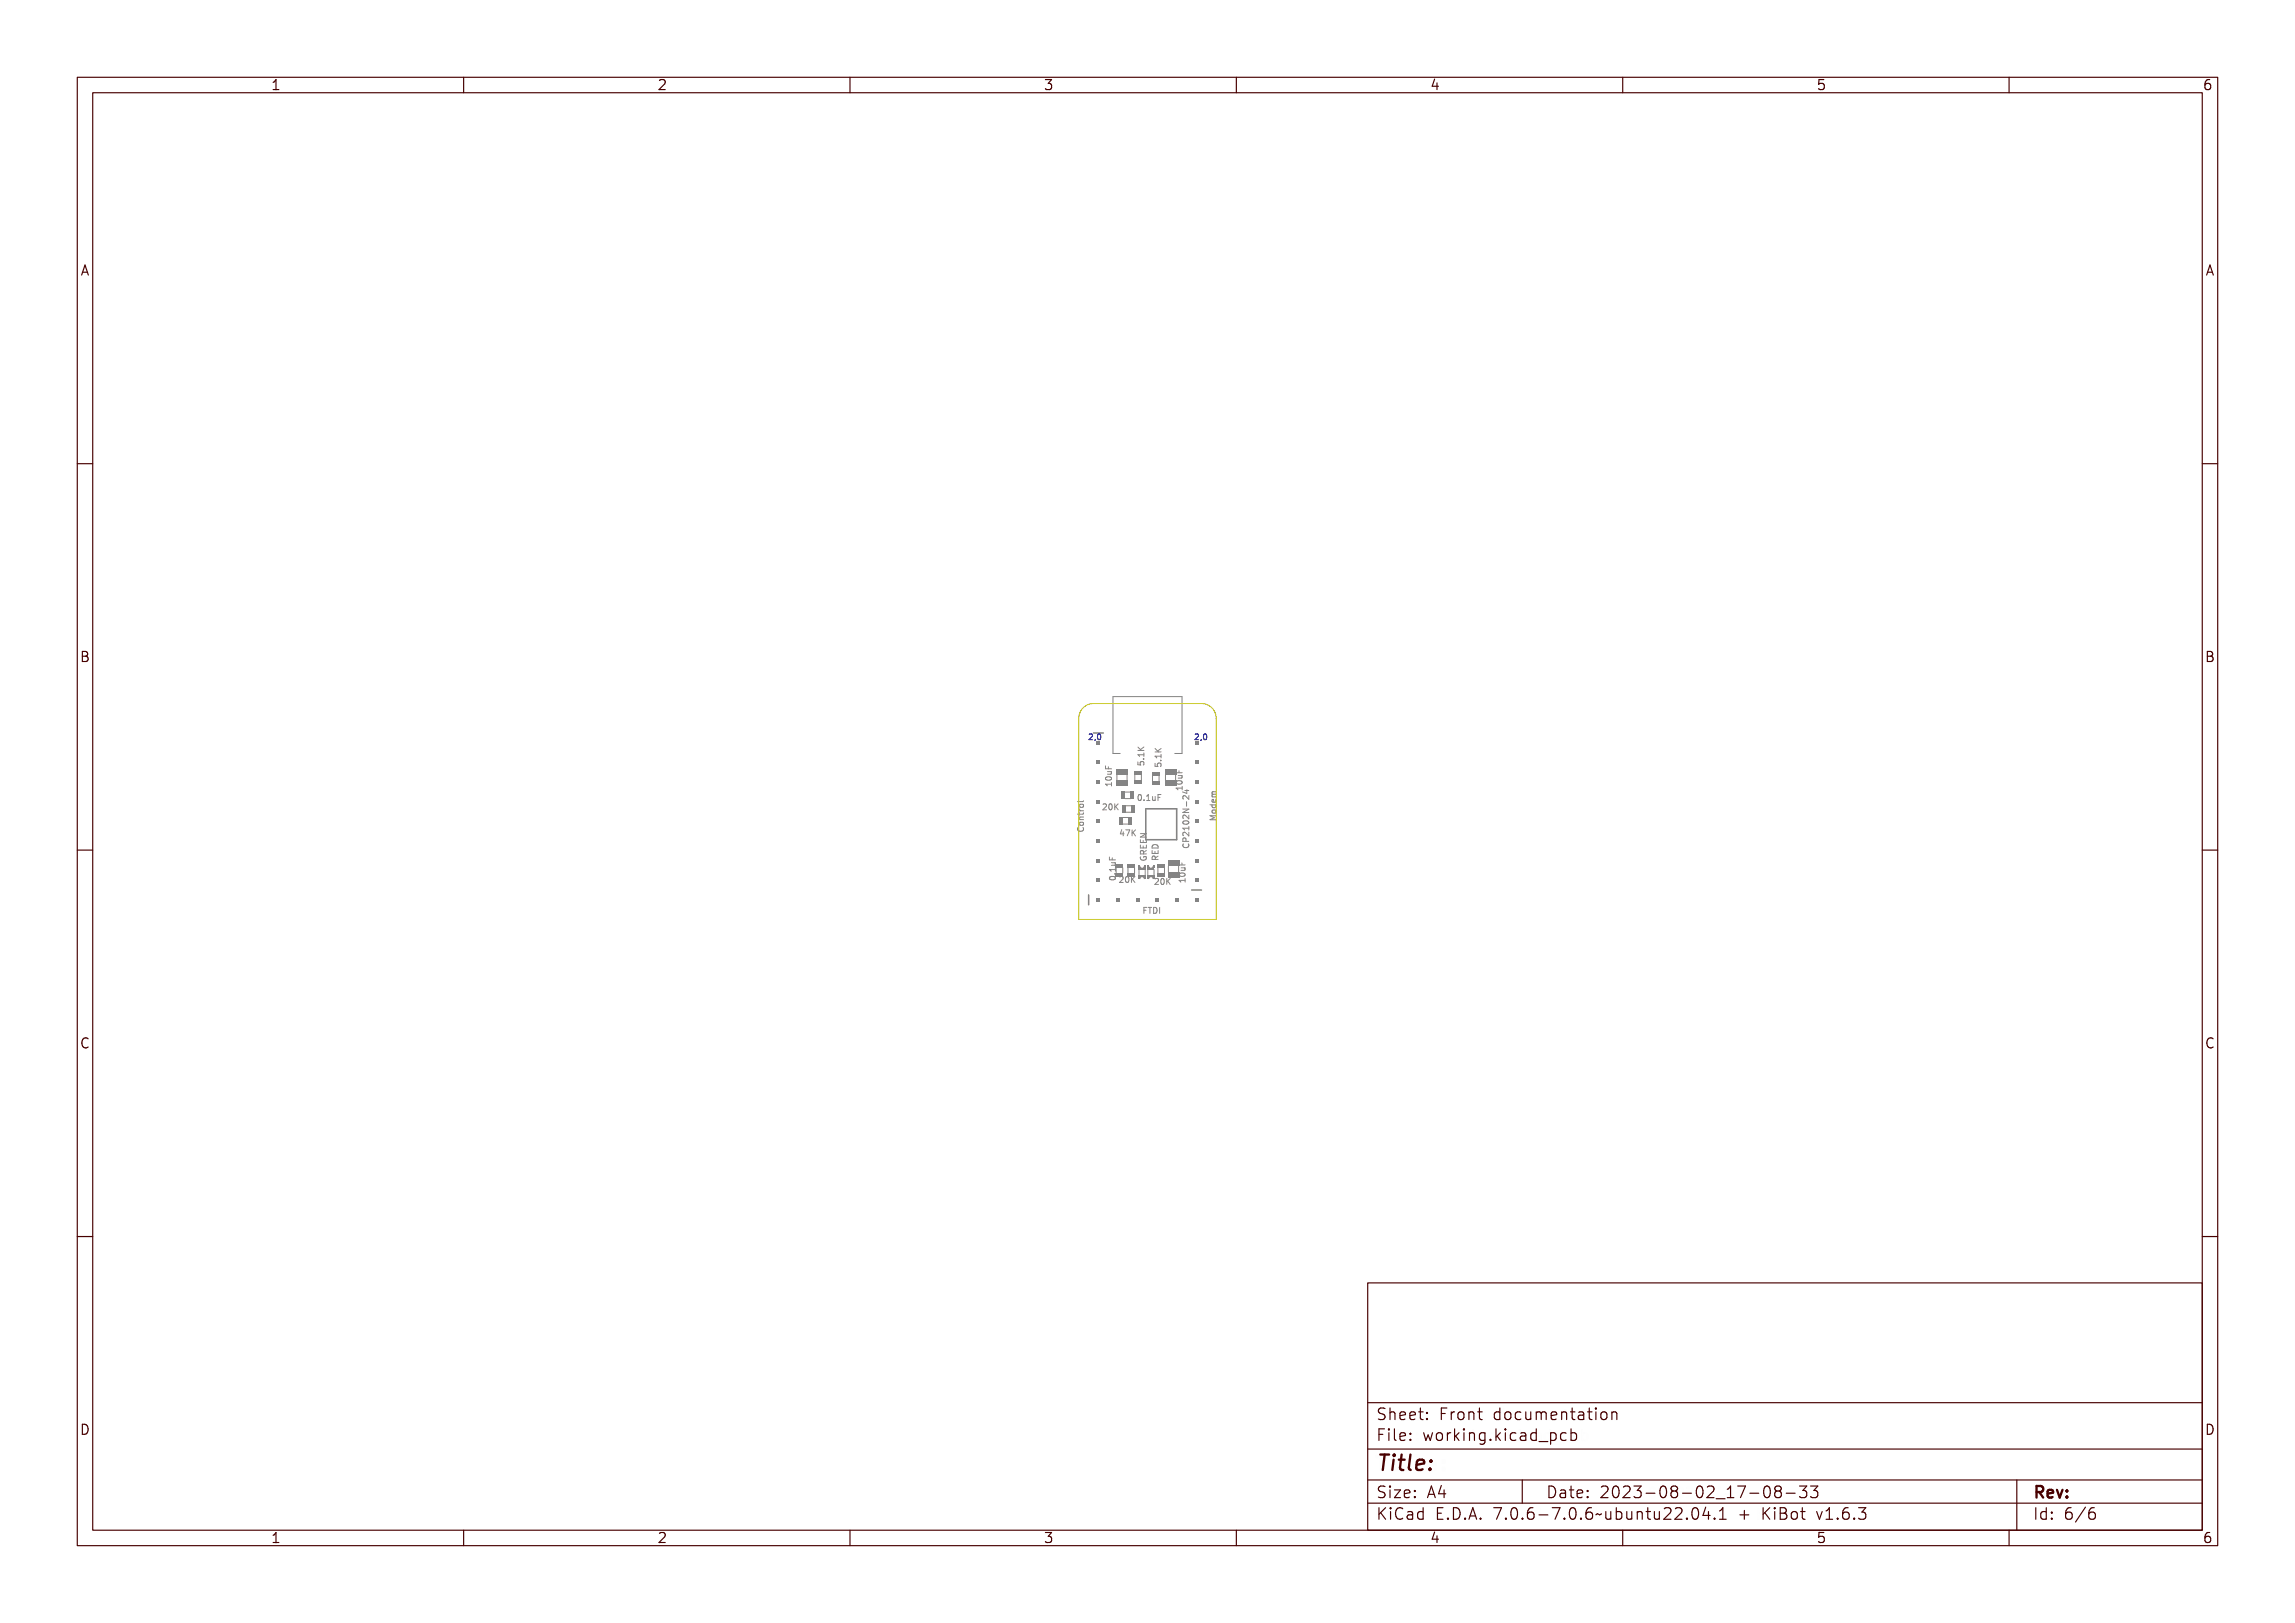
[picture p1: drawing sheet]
<svg xmlns="http://www.w3.org/2000/svg" width="297mm" height="210mm" viewBox="0 0 297 210" stroke-linecap="round" stroke-linejoin="round" font-family="sans-serif">
<defs><g id="words">
<text font-size="2.7" fill="#480000" x="178" y="190.3">Title:</text>
<g font-size="2" fill="#480000">
<text x="178" y="183.7">Sheet: Front documentation</text>
<text x="178" y="186.5">File: working.kicad_pcb</text>
<text x="178" y="193.9">Size: A4</text>
<text x="178" y="196.6">KiCad E.D.A. 7.0.6-7.0.6~ubuntu22.04.1 + KiBot v1.6.3</text>
<text x="200" y="193.9">Date: 2023-08-02_17-08-33</text>
<text x="263" y="196.6">Id: 6/6</text>
<text x="263" y="193.9">Rev:</text>
</g>
<g font-size="1.7" fill="#480000">
<text x="35" y="11.7">1</text>
<text x="85" y="11.7">2</text>
<text x="135" y="11.7">3</text>
<text x="185" y="11.7">4</text>
<text x="235" y="11.7">5</text>
<text x="285" y="11.7">6</text>
<text x="10.5" y="35.7">A</text>
<text x="285.5" y="35.7">A</text>
<text x="10.5" y="85.6">B</text>
<text x="285.5" y="85.6">B</text>
<text x="10.5" y="135.7">C</text>
<text x="285.5" y="135.7">C</text>
<text x="10.5" y="185.6">D</text>
<text x="285.5" y="185.6">D</text>
<text x="35" y="199.7">1</text>
<text x="85" y="199.7">2</text>
<text x="135" y="199.7">3</text>
<text x="185" y="199.7">4</text>
<text x="235" y="199.7">5</text>
<text x="285" y="199.7">6</text>
</g>
<g font-size="1" fill="#000084">
<text x="140.8" y="95.8">2,0</text>
<text x="154.5" y="95.8">2,0</text>
</g>
<g font-size="1" fill="#848484">
<text x="143.9" y="101.5" transform="rotate(-90 143.9 101.5)">10uF</text>
<text x="148.1" y="99.2" transform="rotate(-90 148.1 99.2)">5.1K</text>
<text x="150.3" y="99.4" transform="rotate(-90 150.3 99.4)">5.1K</text>
<text x="153" y="102" transform="rotate(-90 153 102)">10uF</text>
<text x="140.3" y="107.8" transform="rotate(-90 140.3 107.8)">Control</text>
<text x="143" y="104.8">20K</text>
<text x="147.1" y="103.6">0.1uF</text>
<text x="157.4" y="106.3" transform="rotate(-90 157.4 106.3)">Modem</text>
<text x="144.8" y="108.2">47K</text>
<text x="148.4" y="111.5" transform="rotate(-90 148.4 111.5)">GREEN</text>
<text x="149.9" y="111.4" transform="rotate(-90 149.9 111.4)">RED</text>
<text x="153.4" y="113.9" transform="rotate(-90 153.4 113.9)">10uF</text>
<text x="153.9" y="109.9" transform="rotate(-90 153.9 109.9)">CP2102N-24</text>
<text x="144.4" y="114" transform="rotate(-90 144.4 114)">0.1uF</text>
<text x="145.2" y="114.2">20K</text>
<text x="147.8" y="118.2">FTDI</text>
<text x="149.7" y="114.5">20K</text>
</g>
</g></defs>
<g fill="none" stroke="#848484" stroke-width=".13">
<path d="M143.1 99h.1v.4h.2v-.3h.1v.3h.4v.1h-.8zM143.3 99.7h.6l-.1 .1a.18 .18 0 0 1 .1 .2 .18 .18 0 0 1-.2 .1h-.4v-.1h.5v-.2h-.5zM147.3 98.7h.1v.3h.2a.28 .28 0 0 1 .3-.4 .28 .28 0 0 1 .1 .5h-.1a.2 .2 0 0 0 .1-.3 .2 .2 0 0 0-.3 0 .2 .2 0 0 0 0 .3h-.4zM147.3 97.5h.7v-.1h.1v.4h-.1v-.2h-.6v.2h-.1zM147.3 96.7l.3 .3 .5-.3v.1l-.4 .2 .4 .1v.1h-.8v-.1h.3l-.3-.3zM147.9 98.2h.2v.1h-.2zM149.5 98.9h.1v.3h.2a.28 .28 0 0 1 .3-.4 .28 .28 0 0 1 .2 .5h-.1a.2 .2 0 0 0 0-.3 .2 .2 0 0 0-.3 0 .2 .2 0 0 0 0 .2h-.4zM149.5 97.7h.7v-.1h.1v.4h-.1v-.2h-.6l.1 .2h-.1zM149.5 96.9l.3 .3 .5-.3v.1l-.4 .2 .4 .1v.1h-.8v-.1h.4l-.4-.3zM150.1 98.4h.2v.1h-.2zM152.3 99.5v.4h.3v-.3h.1v.3h.3v.1h-.7zM139.5 103.8h.6l.2-.2-.1 .2-.7 .1v.1z"/>
<path d="M139.5 107.3h.1v.1a.28 .28 0 0 0 .3 .3 .28 .28 0 0 0 .2-.4h.1a.35 .35 0 0 1-.1 .4 .35 .35 0 0 1-.4 .1l-.2-.2zM139.7 105.4h.1v.3h.3l.2-.3-.1 .3-.4 .1-.1 .1v-.1h-.2v-.1h.2zM139.7 104.8h.1a.19 .19 0 0 0 0 .2 .19 .19 0 0 0 .2 .1h.3v.1h-.6v-.1h.1l-.1-.2zM139.7 106.1h.6v.1h-.5v.1l.1 .1h.4v.1h-.6l.1-.1-.1-.1zM139.8 106.8h.4a.19 .19 0 0 1-.2 .3 .19 .19 0 0 1-.2-.3zM139.8 104.3l.4 .1a.19 .19 0 0 1-.2 .2 .19 .19 0 0 1-.2-.3zM143.1 104.1a.27 .27 0 0 1 .4 .1 .27 .27 0 0 1-.1 .4l-.2 .1h.3v.1h-.4l.3-.4a.18 .18 0 0 0 0-.2 .18 .18 0 0 0-.3 0zM143.1 101.1h.7v-.2h.1v.4h-.1v-.1h-.6v.1zM143.2 104.3l-.5 .5h.5M143.2 100.4l.3-.1a.31 .31 0 0 1 .4 .2 .44 .44 0 0 1-.4 .3 .44 .44 0 0 1-.4-.3zM143.2 100.5a.34 .34 0 0 1 .6 .1 .34 .34 0 0 1-.6-.1zM143.6 112.4h.7v-.2h.1v.4h-.1v-.1h-.6l.1 .1h-.1z"/>
<path d="M143.6 111h.1v.3h.2v-.3h.1v.3h.4v.1h-.8zM143.7 113.5h.3a.31 .31 0 0 1 .4 .2 .44 .44 0 0 1-.4 .3 .44 .44 0 0 1-.4-.3zM143.7 113.6a.34 .34 0 0 1 .6 .2 .34 .34 0 0 1-.6-.2zM143.8 104.1a.22 .22 0 0 1 .3 0l.1 .3a.31 .31 0 0 1-.3 .4 .45 .45 0 0 1-.1-.7zM143.8 111.6h.6l-.1 .1a.18 .18 0 0 1 .1 .2 .18 .18 0 0 1-.2 .2h-.4v-.1l.5-.1v-.2h-.5zM143.9 104.1a.31 .31 0 0 1 .2 .3 .31 .31 0 0 1-.2 .3l-.1-.3zM144.2 113h.2v.1h-.2zM144.3 104.1h.1v.3l.3-.3h.2l-.3 .3 .3 .4h-.1l-.3-.4-.1 .4h-.1zM145.2 107.4h.1v.5h.1l-.1 .3h-.1v-.2h-.3zM145.2 107.5v.4h-.2zM145.3 113.5a.27 .27 0 0 1 .4 .1 .27 .27 0 0 1-.2 .4l-.1 .1h.3v.1h-.5l.3-.4a.19 .19 0 0 0 0-.2 .19 .19 0 0 0-.2 0zM145.3 113.7l-.4 .5h.5"/>
<path d="M145.5 107.4h.5l-.3 .8h-.1l.3-.7h-.4zM145.7 104.3h.7M145.7 105.1h.7M145.9 113.5a.22 .22 0 0 1 .4 0l.1 .3a.31 .31 0 0 1-.3 .4 .45 .45 0 0 1-.2-.7zM146 113.5a.31 .31 0 0 1 .2 .3 .31 .31 0 0 1-.2 .3v-.3zM146.1 107.4h.1v.4l.4-.4h.1l-.3 .3 .3 .5h-.1l-.3-.4-.1 .4h-.1zM146.5 113.5h.1v.3l.3-.3h.1l-.3 .3 .3 .4h-.1l-.2-.4-.1 .4h-.1zM147.2 102.9a.22 .22 0 0 1 .4 0l.1 .3a.31 .31 0 0 1-.3 .4 .45 .45 0 0 1-.2-.7zM147.4 102.9a.31 .31 0 0 1 .2 .3 .31 .31 0 0 1-.2 .3l-.1-.3zM147.6 107.9h.8l-.8 .4M147.6 109.7h.1v.3h.2v-.3h.1v.3h.3v-.3h.1v.4h-.8zM147.6 109.1h.1v.3h.2v-.3h.1v.3h.3v-.3h.1v.4h-.8z"/>
<path d="M147.6 108.4h.8v.2l-.6 .2h.6v.1h-.8v-.1l.6-.3h-.6zM147.7 110.9h.1l-.1 .1a.29 .29 0 0 0 .3 .3 .29 .29 0 0 0 .3-.3h-.2v.1h-.1v-.2h.3a.34 .34 0 0 1 0 .5 .34 .34 0 0 1-.5 0l-.2-.1zM147.7 110.4l.2-.1 .1 .2 .4-.3v.1l-.3 .3v.1h.3v.1h-.8zM147.7 110.5h.2l.1 .2h-.3zM147.9 117.5h.4v.1h-.3v.2h.3v.1h-.3v.3h-.1zM148 103.5h.1v.1h-.1zM148.4 117.5h.6v.1h-.2v.6h-.1v-.6h-.3zM148.5 102.9h.2v.6h.2v.1h-.4v-.1h.1v-.5h-.1zM149.1 103h.1v.5h.1l.1-.1v-.4h.1v.6l-.1-.1a.18 .18 0 0 1-.2 .1 .18 .18 0 0 1-.1-.2zM149.1 117.5a.39 .39 0 0 1 .5 .3 .39 .39 0 0 1-.5 .4zM149.1 110.2h.1v.4h.3v-.3v.3h.3v-.4h.1v.5h-.8zM149.2 117.5a.3 .3 0 0 1 .3 .3 .3 .3 0 0 1-.3 .3z"/>
<path d="M149.2 110.9h.2l.1 .1 .4-.2v.1l-.3 .2v.1h.3v.1h-.8zM149.2 109.7l.2-.1a.38 .38 0 0 1 .4 .1 .38 .38 0 0 1 .1 .4h-.8zM149.3 111h.2v.2h-.3zM149.3 109.8l.4-.1 .1 .3h-.6zM149.7 102.9h.5h-.4v.3h.3v.1h-.3v.3h-.1zM149.8 117.5h.4v.1h-.2v.5h.2v.1h-.4v-.1h.1v-.5h-.1zM149.8 113.8a.27 .27 0 0 1 .4 0 .27 .27 0 0 1-.1 .4l-.2 .2h.4v.1h-.5l.3-.4a.19 .19 0 0 0 0-.3 .19 .19 0 0 0-.3 .1zM149.9 114l-.5 .4h.5M150.5 113.8a.22 .22 0 0 1 .4 0v.3a.31 .31 0 0 1-.2 .4 .45 .45 0 0 1-.2-.7zM150.6 113.8a.31 .31 0 0 1 .2 .3 .31 .31 0 0 1-.2 .3l-.1-.3zM151.1 113.7h.1v.4l.3-.4h.1l-.3 .3 .3 .5h-.1l-.3-.4v.4h-.1zM152.3 101.6h.6v-.2h.1v.4h-.1v-.1h-.5v.1h-.1z"/>
<path d="M152.3 100.9l.3-.1a.31 .31 0 0 1 .4 .2 .44 .44 0 0 1-.4 .3 .44 .44 0 0 1-.4-.3zM152.3 101a.34 .34 0 0 1 .6 .1 .34 .34 0 0 1-.6-.1zM152.4 100.2h.6l-.1 .1a.18 .18 0 0 1 .1 .2 .18 .18 0 0 1-.2 .1h-.4v-.1h.5v-.2h-.5zM152.6 113.5h.7v-.1h.1v.4h-.1v-.2h-.6l.1 .2h-.1zM152.6 111.5h.1v.3h.3v-.3v.3h.4v.1h-.8zM152.7 112.8l.3-.1a.31 .31 0 0 1 .4 .3 .44 .44 0 0 1-.4 .2 .44 .44 0 0 1-.4-.2zM152.7 112.9a.34 .34 0 0 1 .6 .1 .34 .34 0 0 1-.6-.1zM152.8 112.1h.6l-.1 .1a.18 .18 0 0 1 .1 .3 .18 .18 0 0 1-.2 .1h-.4v-.1l.5-.1v-.1l-.5-.1zM153.1 107.6h.7v-.2h.1v.4h-.1v-.1h-.6l.1 .2h-.1zM153.1 105.6h.8v.1l-.6 .2h.6v.1h-.8v-.1l.6-.2h-.6zM153.1 103.8h.5l.1-.1v.1h.2v.1h-.2v.3h-.1l-.5-.3zM153.2 109.3h.1l-.1 .1a.28 .28 0 0 0 .3 .3 .28 .28 0 0 0 .2-.4h.2a.35 .35 0 0 1-.1 .4 .35 .35 0 0 1-.5 .1l-.2-.2z"/>
<path d="M153.2 108.1a.48 .48 0 0 1 .6 .3v-.3h.1v.4l-.4-.2a.18 .18 0 0 0-.3-.1 .18 .18 0 0 0 .1 .3h-.1l-.1-.1zM153.2 106.3a.48 .48 0 0 1 .6 .2v-.3h.1v.5l-.4-.3a.18 .18 0 0 0-.3 0 .18 .18 0 0 0 .1 .3h-.1l-.1-.2zM153.2 104.4a.48 .48 0 0 1 .6 .3v-.4h.1v.5l-.4-.3a.18 .18 0 0 0-.3 0 .18 .18 0 0 0 .1 .3h-.1l-.1-.2zM153.2 108.7h.2l.2 .3h.3v.1h-.8zM153.2 106.9l.3-.1a.31 .31 0 0 1 .4 .2 .44 .44 0 0 1-.4 .3 .44 .44 0 0 1-.4-.3zM153.2 107a.34 .34 0 0 1 .6 .1 .34 .34 0 0 1-.6-.1zM153.2 103.9h.4v.2zM153.2 108.8h.3v.2h-.3zM153.3 102.3h.5M153.6 105v.3zM153.6 102.2v.5l-.6-.2M153.8 103v.4l-.5-.4-.2 .1v.3"/>
<path d="M156.6 104.5h.8l-.1 .1a.25 .25 0 0 1-.2 .4 .25 .25 0 0 1-.2-.4h-.3zM156.6 105.7h.8v.1h-.7l.4 .1v.1l-.4 .1h.7v.1h-.8v-.1l.4-.1-.4-.2zM156.8 103.3l.6-.1v.1l-.5 .1h.5v.1l-.5 .1h.5v.1h-.6zM156.9 103.9l.2-.1v.4a.23 .23 0 0 0 .2-.3 .29 .29 0 0 1 0 .4 .29 .29 0 0 1-.4 0 .29 .29 0 0 1 0-.4zM156.9 104l.2-.1v.3l-.2-.1zM157 105.2l.3 .1a.19 .19 0 0 1-.2 .2 .19 .19 0 0 1-.1-.3zM157 104.6l.3 .1a.19 .19 0 0 1-.2 .2 .19 .19 0 0 1-.1-.3zM157 102.8l-.2 .1M157 102.8h.4M157.4 102.4l-.5 .1-.1 .2 .2 .1"/>
<circle cx="140" cy="104.4" r=".28"/>
<circle cx="140" cy="106.9" r=".28"/>
<circle cx="143.5" cy="100.5" r=".07"/>
<circle cx="143.9" cy="104.4" r=".07"/>
<circle cx="144" cy="113.7" r=".07"/>
<circle cx="146.1" cy="113.8" r=".07"/>
<circle cx="147.4" cy="103.2" r=".07"/>
<circle cx="150.7" cy="114.1" r=".07"/>
<circle cx="152.6" cy="101" r=".07"/>
<circle cx="153" cy="113" r=".07"/>
<circle cx="153.5" cy="107.1" r=".07"/>
<circle cx="157.1" cy="105.4" r=".28"/>
</g>
<g fill="#848484">
<path d="M145.2 104.2h.5v1h-.5z" fill-rule="evenodd"/>
<path d="M146.4 104.2h.5v1h-.5z" fill-rule="evenodd"/>
</g>
<path d="M145.4 105.8h.7M145.4 106.6h.7" fill="none" stroke="#848484" stroke-width=".13"/>
<g fill="#848484">
<path d="M144.9 105.7h.5v1h-.5z" fill-rule="evenodd"/>
<path d="M146 105.7h.5v1h-.5z" fill-rule="evenodd"/>
</g>
<path d="M148.3 104.7h4v4h-4z" fill="none" stroke="#848484" stroke-width=".2"/>
<path d="M146 112.3v.7M146.8 112.3v.7" fill="none" stroke="#848484" stroke-width=".13"/>
<g fill="#848484">
<path d="M145.9 113h1v.5h-1z" fill-rule="evenodd"/>
<path d="M145.9 111.8h1v.5h-1z" fill-rule="evenodd"/>
</g>
<path d="M150.8 100.3v.7" fill="none" stroke="#848484" stroke-width=".13"/>
<g fill="#848484">
<path d="M150.8 99.5h1.4v.8h-1.4z" fill-rule="evenodd"/>
<path d="M150.8 101h1.4v.7h-1.4z" fill-rule="evenodd"/>
</g>
<g fill="none" stroke="#848484" stroke-width=".13">
<path d="M145 97.5h-1v-7.4h9v7.4h-1M147.4 112.5v.7M147.5 112.1a.3 .3 0 0 0 .3 .3 .3 .3 0 0 0 .3-.3M147.5 113.7a.27 .27 0 0 1 .3-.3 .27 .27 0 0 1 .3 .3M148.2 112.5v.7"/>
<circle cx="147.5" cy="112.3" r=".08"/>
</g>
<g fill="#848484">
<path d="M147.4 112h.2v.2h-.2z" fill-rule="evenodd"/>
<path d="M147.4 112.2v.3z" fill-rule="evenodd"/>
<path d="M147.4 112.3h.9v.2h-.9z" fill-rule="evenodd"/>
<path d="M147.4 113.2h.2v.5h-.2z" fill-rule="evenodd"/>
<path d="M147.5 112.3h.1z" fill-rule="evenodd"/>
<path d="M147.5 113.2h.6v.3h-.6z" fill-rule="evenodd"/>
<path d="M147.5 113.4h.1v.1h-.1z" fill-rule="evenodd"/>
<path d="M148 113.4h.1v.1h-.1z" fill-rule="evenodd"/>
<path d="M148.1 112h.2v.3h-.2z" fill-rule="evenodd"/>
<path d="M148.1 113.2h.2v.5h-.2z" fill-rule="evenodd"/>
</g>
<path d="M154.2 115.2h1.3" fill="none" stroke="#848484" stroke-width=".2"/>
<g fill="#848484">
<path d="M154.6 113.6h.5v.5h-.5z" fill-rule="evenodd"/>
<path d="M154.6 111.1h.5v.5h-.5z" fill-rule="evenodd"/>
<path d="M154.6 108.6h.5v.5h-.5z" fill-rule="evenodd"/>
<path d="M154.6 106h.5v.5h-.5z" fill-rule="evenodd"/>
<path d="M154.6 103.5h.5v.5h-.5z" fill-rule="evenodd"/>
<path d="M154.6 100.9h.5v.5h-.5z" fill-rule="evenodd"/>
<path d="M154.6 98.4h.5v.5h-.5z" fill-rule="evenodd"/>
<path d="M154.6 95.9h.5v.5h-.5z" fill-rule="evenodd"/>
<path d="M141.9 95.9h.5v.5h-.5z" fill-rule="evenodd"/>
<path d="M141.9 98.4h.5v.5h-.5z" fill-rule="evenodd"/>
<path d="M141.9 100.9h.5v.5h-.5z" fill-rule="evenodd"/>
<path d="M141.9 103.5h.5v.5h-.5z" fill-rule="evenodd"/>
<path d="M141.9 106h.5v.5h-.5z" fill-rule="evenodd"/>
<path d="M141.9 108.6h.5v.5h-.5z" fill-rule="evenodd"/>
<path d="M141.9 111.1h.5v.5h-.5z" fill-rule="evenodd"/>
<path d="M141.9 113.6h.5v.5h-.5z" fill-rule="evenodd"/>
</g>
<path d="M149.8 112.3v.7M150.7 112.3v.7" fill="none" stroke="#848484" stroke-width=".13"/>
<g fill="#848484">
<path d="M149.8 113h.9v.5h-.9z" fill-rule="evenodd"/>
<path d="M149.8 111.9h.9v.5h-.9z" fill-rule="evenodd"/>
</g>
<path d="M151.2 112.1v.7" fill="none" stroke="#848484" stroke-width=".13"/>
<g fill="#848484">
<path d="M151.1 111.3h1.5v.8h-1.5z" fill-rule="evenodd"/>
<path d="M151.1 112.8h1.5v.7h-1.5z" fill-rule="evenodd"/>
</g>
<path d="M145.6 103.3h.7M145.6 102.5h.7" fill="none" stroke="#848484" stroke-width=".13"/>
<g fill="#848484">
<path d="M146.3 102.4h.5v1h-.5z" fill-rule="evenodd"/>
<path d="M145.1 102.4h.5v1h-.5z" fill-rule="evenodd"/>
</g>
<path d="M149.1 100.3v.7M150 100.3v.7" fill="none" stroke="#848484" stroke-width=".13"/>
<g fill="#848484">
<path d="M149.1 101h1v.5h-1z" fill-rule="evenodd"/>
<path d="M149.1 99.9h1v.5h-1z" fill-rule="evenodd"/>
</g>
<path d="M145.3 112.3v.7" fill="none" stroke="#848484" stroke-width=".13"/>
<g fill="#848484">
<path d="M144.4 113h1v.5h-1z" fill-rule="evenodd"/>
<path d="M144.4 111.8h1v.5h-1z" fill-rule="evenodd"/>
</g>
<g fill="none" stroke="#848484" stroke-width=".13">
<path d="M148.5 112.5v.7M148.6 112.1a.3 .3 0 0 0 .3 .3 .3 .3 0 0 0 .3-.3M148.7 113.7a.27 .27 0 0 1 .2-.3 .27 .27 0 0 1 .3 .3M149.3 112.5v.7"/>
<circle cx="148.6" cy="112.3" r=".08"/>
</g>
<g fill="#848484">
<path d="M148.5 112h.2v.2h-.2z" fill-rule="evenodd"/>
<path d="M148.5 112.2v.3z" fill-rule="evenodd"/>
<path d="M148.5 112.3h.9v.2h-.9z" fill-rule="evenodd"/>
<path d="M148.5 113.2h.2v.5h-.2z" fill-rule="evenodd"/>
<path d="M148.7 113.2h.5v.3h-.5z" fill-rule="evenodd"/>
<path d="M148.7 113.4h.1v.1h-.1z" fill-rule="evenodd"/>
<path d="M149.1 113.4h.1v.1h-.1z" fill-rule="evenodd"/>
<path d="M149.2 112h.2v.3h-.2z" fill-rule="evenodd"/>
<path d="M149.2 113.2h.2v.5h-.2z" fill-rule="evenodd"/>
</g>
<path d="M144.5 100.2v.7M145.9 100.2v.7" fill="none" stroke="#848484" stroke-width=".13"/>
<g fill="#848484">
<path d="M144.5 99.5h1.4v.7h-1.4z" fill-rule="evenodd"/>
<path d="M144.5 100.9h1.4v.8h-1.4z" fill-rule="evenodd"/>
</g>
<path d="M140.9 115.8v1.3" fill="none" stroke="#848484" stroke-width=".2"/>
<g fill="#848484">
<path d="M141.9 116.2h.5v.5h-.5z" fill-rule="evenodd"/>
<path d="M144.4 116.2h.5v.5h-.5z" fill-rule="evenodd"/>
<path d="M147 116.2h.5v.5h-.5z" fill-rule="evenodd"/>
<path d="M149.5 116.2h.5v.5h-.5z" fill-rule="evenodd"/>
<path d="M152.1 116.2h.5v.5h-.5z" fill-rule="evenodd"/>
<path d="M154.6 116.2h.5v.5h-.5z" fill-rule="evenodd"/>
</g>
<path d="M146.9 100.2v.7M147.7 100.2v.7" fill="none" stroke="#848484" stroke-width=".13"/>
<g fill="#848484">
<path d="M146.8 100.9h1v.5h-1z" fill-rule="evenodd"/>
<path d="M146.8 99.7h1v.5h-1z" fill-rule="evenodd"/>
</g>
<path d="M140.2 91.6l.8-.5 .5-.1h14a1.91 1.91 0 0 1 1.9 1.9v26.1h-17.8v-26.1l.1-.5z" fill="none" stroke="#c2c200" stroke-width=".13"/>
<g fill="none" stroke="#000084" stroke-width=".13">
<path d="M140.9 95.1a.26 .26 0 0 1 .4 .1 .26 .26 0 0 1-.2 .4l-.1 .1h.3v.1h-.5l.3-.4a.18 .18 0 0 0 0-.2 .18 .18 0 0 0-.2 0zM141.6 95.7h.1v.1l-.1 .1zM142.1 95.2l.1-.1a.35 .35 0 0 1 .3 .3 .35 .35 0 0 1-.3 .4l-.1-.2zM142.2 95.2a.3 .3 0 0 1 .2 .2 .3 .3 0 0 1-.2 .3l-.1-.3zM154.6 95.1a.26 .26 0 0 1 .4 .1 .26 .26 0 0 1-.2 .4l-.1 .1h.3v.1h-.4l.2-.4a.18 .18 0 0 0 0-.2 .18 .18 0 0 0-.2 0zM155.3 95.7h.2v.1l-.2 .1zM155.8 95.2l.1-.1a.35 .35 0 0 1 .3 .3 .35 .35 0 0 1-.3 .4l-.1-.2zM155.9 95.2a.3 .3 0 0 1 .2 .2 .3 .3 0 0 1-.2 .3v-.3z"/>
<circle cx="142.3" cy="95.4" r=".06"/>
<circle cx="156" cy="95.4" r=".06"/>
</g>
<g fill="none" stroke="#480000" stroke-width=".15">
<path d="M10 10h277v190h-277zM12 12h273v186h-273zM60 10v2M110 10v2M160 10v2M210 10v2M260 10v2M10 60h2M285 60h2M10 110h2M285 110h2M10 160h2"/>
<path d="M285 160h2M177 166h108v32h-108zM60 198v2M110 198v2M160 198v2M177 181.5h108M177 187.5h108M177 191.5h108M177 194.5h108M178.1 195.2h.2v.6l.6-.6h.3l-.6 .6 .6 .8h-.2l-.5-.7-.2 .2v.5h-.2zM178.2 185h.9v.2h-.7v.4h.6v.2h-.6v.7h-.2zM178.3 182.4l.5-.1h.2v.2a.34 .34 0 0 0-.4-.1 .34 .34 0 0 0-.2 .4 .62 .62 0 0 1 .6 .7 .71 .71 0 0 1-.8 .2v-.2a.4 .4 0 0 0 .4 .1 .4 .4 0 0 0 .3-.3l-.4-.2a.4 .4 0 0 1-.3-.3 .4 .4 0 0 1 .1-.4z"/>
<path d="M178.3 192.5l.5-.1h.2v.2a.34 .34 0 0 0-.4-.1 .34 .34 0 0 0-.2 .4 .62 .62 0 0 1 .6 .7 .71 .71 0 0 1-.8 .2v-.2a.4 .4 0 0 0 .4 .1 .4 .4 0 0 0 .3-.3l-.4-.2a.4 .4 0 0 1-.3-.3 .4 .4 0 0 1 .1-.4zM179.4 182.2h.2v.6a.35 .35 0 0 1 .4-.1 .35 .35 0 0 1 .2 .4v.6h-.2v-.8l-.2-.1a.28 .28 0 0 0-.2 .3v.6h-.2zM179.5 185.4h.4v.9h.4v.2h-.9v-.2h.3v-.8h-.2zM179.5 192.8h.4v.9h.4v.1h-.9v-.1h.3v-.8h-.2zM179.5 195.6h.4v.9h.4v.1h-.9v-.1h.3v-.8h-.2zM179.7 184.9h.2v.3h-.2zM179.7 192.3h.2v.3h-.2zM179.7 195.1h.2v.3h-.2zM180.6 184.9h.4v1.3l.1 .1h.3v.2a.4 .4 0 0 1-.5-.4v-1h-.3zM180.6 192.8h.8v.1l-.6 .8h.6v.1h-.8v-.1l.6-.8h-.6zM180.7 182.8a.49 .49 0 0 1 .6-.1 .49 .49 0 0 1 .2 .5h-.8a.42 .42 0 0 0 .3 .4 .42 .42 0 0 0 .4-.1v.2a.6 .6 0 0 1-.8-.1 .6 .6 0 0 1 .1-.8zM180.7 195.4l.3-.2h.2h.3v.2a.43 .43 0 0 0-.6 0 .43 .43 0 0 0-.2 .5 .43 .43 0 0 0 .2 .5 .43 .43 0 0 0 .6 0v.2a.62 .62 0 0 1-.7 0 .62 .62 0 0 1-.3-.7z"/>
<path d="M180.8 182.9l.2-.1a.27 .27 0 0 1 .3 .3h-.6zM181.8 195.6a.5 .5 0 0 1 .6-.1 .5 .5 0 0 1 .2 .5v.6h-.1v-.1a.38 .38 0 0 1-.5 .2 .38 .38 0 0 1-.2-.5 .38 .38 0 0 1 .4-.2h.3a.35 .35 0 0 0-.3-.4 .35 .35 0 0 0-.4 .2zM181.9 182.8a.49 .49 0 0 1 .6-.1 .49 .49 0 0 1 .2 .5h-.8a.42 .42 0 0 0 .3 .4 .42 .42 0 0 0 .5-.1v.2a.6 .6 0 0 1-.9-.1 .6 .6 0 0 1 .1-.8zM181.9 185.5a.49 .49 0 0 1 .6-.1 .49 .49 0 0 1 .2 .5h-.8a.42 .42 0 0 0 .3 .4 .42 .42 0 0 0 .5-.1v.2a.6 .6 0 0 1-.9-.1 .6 .6 0 0 1 .1-.8zM181.9 192.9a.49 .49 0 0 1 .6-.1 .49 .49 0 0 1 .2 .5h-.8a.42 .42 0 0 0 .3 .4 .42 .42 0 0 0 .5-.1v.2a.6 .6 0 0 1-.9-.1 .6 .6 0 0 1 .1-.8zM182 196.2l.5-.1a.31 .31 0 0 1-.2 .4 .31 .31 0 0 1-.4-.1zM182 182.9l.2-.1a.27 .27 0 0 1 .3 .3h-.6zM182 185.6l.2-.1a.27 .27 0 0 1 .3 .3h-.6zM182 193l.2-.1a.27 .27 0 0 1 .3 .3h-.6zM183 195.7l.4-.2 .2 .2v-.6h.2v1.5h-.2v-.1a.42 .42 0 0 1-.5 .1 .42 .42 0 0 1-.2-.5zM183.2 195.8a.23 .23 0 0 1 .4 0v.3a.33 .33 0 0 1-.2 .4 .48 .48 0 0 1-.2-.7zM183.2 182.3h.2v.4h.4v.1h-.4v.7l.1 .1h.3v.1a.41 .41 0 0 1-.6-.3v-.6h-.3v-.1h.3z"/>
<path d="M183.3 185.4h.2v.3h-.2zM183.3 186.2h.2v.3h-.2zM183.3 192.8h.2v.3h-.2zM183.3 193.6h.2v.2h-.2zM184.5 182.7h.2v.3h-.2zM184.5 183.5h.2v.2h-.2zM185.2 185.4h.2l.2 .8 .1-.5h.2l.2 .5 .1-.8h.2l-.2 1.1h-.2l-.2-.7-.2 .7h-.1zM185.4 195.2h.9v.2h-.7v.4h.6v.2h-.6v.5h.7v.1h-.9zM185.7 192.4h.2l.5 1.4h-.2l-.1-.3h-.5l-.1 .3h-.2zM185.8 192.6l.2 .7h-.4zM186.6 182.3h.9v.2h-.7v.4h.6v.2h-.6v.6h-.2zM186.7 185.5a.56 .56 0 0 1 .8 .2 .56 .56 0 0 1-.3 .7 .57 .57 0 0 1-.6-.2 .57 .57 0 0 1 .1-.7z"/>
<path d="M186.8 185.6a.26 .26 0 0 1 .3-.1 .26 .26 0 0 1 .2 .2v.2a.33 .33 0 0 1-.3 .4l-.2-.2zM186.9 196.4h.2v.2h-.2zM187.1 192.4h.2v.9h.2v.2h-.2v.3h-.2v-.3h-.6v-.2zM187.1 192.6v.7h-.4zM187.8 195.2a.76 .76 0 0 1 .9 .7 .76 .76 0 0 1-.9 .7zM188 195.4a.5 .5 0 0 1 .5 .2 .5 .5 0 0 1 0 .5 .39 .39 0 0 1-.5 .4zM188 182.7h.2v.2a.41 .41 0 0 1 .6-.2v.2a.37 .37 0 0 0-.5-.1 .37 .37 0 0 0-.1 .4v.5h-.2zM188 185.4h.2v.2a.41 .41 0 0 1 .6-.2v.2a.37 .37 0 0 0-.5-.1 .37 .37 0 0 0-.1 .4v.6h-.2zM189.1 184.9h.1v.9l.5-.4h.2l-.4 .4 .5 .7h-.2l-.4-.6-.2 .1v.5h-.1zM189.1 182.8a.56 .56 0 0 1 .8 .2 .56 .56 0 0 1-.3 .7 .57 .57 0 0 1-.6-.2 .57 .57 0 0 1 .1-.7zM189.2 182.9a.26 .26 0 0 1 .3-.1 .26 .26 0 0 1 .2 .2v.2a.33 .33 0 0 1-.3 .4l-.2-.2zM189.3 196.4h.3v.2h-.3z"/>
<path d="M190.2 182.7h.2v.1a.35 .35 0 0 1 .4-.1 .35 .35 0 0 1 .3 .4v.6h-.2v-.8l-.2-.1a.28 .28 0 0 0-.3 .3v.6h-.2zM190.3 185.4h.4v.9h.4v.2h-.9v-.2h.4v-.8h-.3zM190.5 195.2h.3l.4 1.4h-.2l-.1-.3h-.5l-.1 .3h-.2zM190.6 184.9h.1v.3h-.1zM190.6 195.4l.2 .7h-.4zM191.4 185.4h.2v.1a.35 .35 0 0 1 .4-.1 .35 .35 0 0 1 .3 .4v.7h-.2v-.9l-.2-.1a.28 .28 0 0 0-.3 .3v.7h-.2zM191.7 182.3h.1v.4h.4v.1h-.4v.7l.1 .1h.3v.1a.41 .41 0 0 1-.5-.3v-.6h-.3v-.1h.3zM191.7 196.4h.3v.2h-.3zM192.7 185.5l.3-.2 .3 .2v-.1h.2v1a.53 .53 0 0 1-.8 .4v-.2a.36 .36 0 0 0 .4 .1 .36 .36 0 0 0 .2-.4l-.2 .1a.51 .51 0 0 1-.5-.2 .51 .51 0 0 1 0-.5zM192.8 185.6a.25 .25 0 0 1 .3-.1 .25 .25 0 0 1 .2 .2v.2a.32 .32 0 0 1-.3 .4 .47 .47 0 0 1-.2-.7zM193.8 195.2h.9l-.5 1.4h-.2l.5-1.2h-.7zM193.9 182.8l.3-.2 .3 .2v-.6h.2v1.5h-.2v-.1a.42 .42 0 0 1-.6 .1 .42 .42 0 0 1-.1-.5z"/>
<path d="M194.1 182.8a.42 .42 0 0 1 .4 .4 .42 .42 0 0 1-.3 .4 .48 .48 0 0 1-.1-.8zM194.1 186.2h.3v.3h-.3zM195.1 184.9h.2v.9l.4-.4h.3l-.5 .4 .5 .7h-.2l-.4-.6-.1 .1v.5h-.2zM195.1 182.8a.56 .56 0 0 1 .8 .2 .56 .56 0 0 1-.3 .7 .57 .57 0 0 1-.6-.2 .57 .57 0 0 1 .1-.7zM195.2 182.9a.26 .26 0 0 1 .3-.1 .26 .26 0 0 1 .2 .2v.2a.33 .33 0 0 1-.3 .4l-.2-.2zM195.3 196.4h.3v.2h-.3zM196.3 185.4h.5v.9h.3v.2h-.9v-.2h.4v-.8h-.3zM196.3 195.4a.45 .45 0 0 1 .5-.2 .45 .45 0 0 1 .3 .5v.2a.51 .51 0 0 1-.2 .6 .51 .51 0 0 1-.6 0l-.1-.6zM196.4 182.8l.5-.2 .2 .1v.2a.4 .4 0 0 0-.6 0 .4 .4 0 0 0 0 .6 .4 .4 0 0 0 .6 0v.2a.58 .58 0 0 1-.8-.1 .58 .58 0 0 1 .1-.8zM196.5 195.4a.39 .39 0 0 1 .4 .5v.2a.29 .29 0 0 1-.3 .4 .29 .29 0 0 1-.2-.4v-.5zM196.6 184.9h.2v.3h-.2zM197 191.5v3"/>
<path d="M197.4 182.7h.2v.8l.2 .1a.28 .28 0 0 0 .3-.3v-.6h.2v1h-.2v-.1a.35 .35 0 0 1-.4 .2 .35 .35 0 0 1-.3-.5zM197.6 185.5l.5-.2 .2 .1v.2a.4 .4 0 0 0-.6 0 .4 .4 0 0 0 0 .6 .4 .4 0 0 0 .6 0v.2a.58 .58 0 0 1-.8-.1 .58 .58 0 0 1 .1-.8zM197.7 196.4h.3v.2h-.3zM198.6 182.7h.1a.21 .21 0 0 1 .2-.1 .21 .21 0 0 1 .2 .2l.2-.2 .1 .1a1.27 1.27 0 0 1 .2 1h-.2v-.8l-.1-.1-.2 .1v.8h-.1v-.8l-.2-.1-.1 .1v.8h-.1zM198.7 185.4a.5 .5 0 0 1 .5-.1 .5 .5 0 0 1 .3 .5v.7h-.2v-.2a.38 .38 0 0 1-.5 .2 .38 .38 0 0 1-.2-.5 .38 .38 0 0 1 .5-.2h.2a.35 .35 0 0 0-.3-.4 .35 .35 0 0 0-.3 .2zM198.7 195.4l.3-.2h.2h.2v.2a.43 .43 0 0 0-.5 0 .43 .43 0 0 0-.1 .5 .44 .44 0 0 1 .6-.1 .44 .44 0 0 1 .1 .6 .47 .47 0 0 1-.6 .3 .47 .47 0 0 1-.3-.5v-.5zM198.8 186l.5-.1a.31 .31 0 0 1-.1 .4 .31 .31 0 0 1-.4-.1zM198.9 195.9a.3 .3 0 0 1 .4 .3 .3 .3 0 0 1-.4 .2l-.1-.2zM199.9 185.5l.3-.2 .3 .2v-.6h.2v1.6h-.2v-.2a.42 .42 0 0 1-.5 .1 .42 .42 0 0 1-.2-.5zM199.9 182.8a.49 .49 0 0 1 .6-.1 .49 .49 0 0 1 .2 .5h-.7a.42 .42 0 0 0 .2 .4 .42 .42 0 0 0 .5-.1v.2a.6 .6 0 0 1-.8-.1 .6 .6 0 0 1 0-.8zM200 196h.5v.2h-.5zM200 185.6a.23 .23 0 0 1 .4 0l.1 .3a.33 .33 0 0 1-.3 .4 .48 .48 0 0 1-.2-.7z"/>
<path d="M200.1 182.9l.2-.1a.27 .27 0 0 1 .3 .3h-.6zM200.1 192.4a.76 .76 0 0 1 1 .7 .76 .76 0 0 1-1 .7zM200.3 192.6a.5 .5 0 0 1 .5 .2 .5 .5 0 0 1 .1 .5 .39 .39 0 0 1-.6 .4zM200.9 186.8h1.2v.1h-1.2zM201 195.2h.9l-.5 1.4h-.2l.5-1.2h-.7zM201.1 182.7h.1v.1a.35 .35 0 0 1 .5-.1 .35 .35 0 0 1 .2 .4v.6h-.2v-.8l-.2-.1a.28 .28 0 0 0-.3 .3v.6h-.1zM201.4 192.8a.5 .5 0 0 1 .6-.1 .5 .5 0 0 1 .2 .5v.6h-.1v-.1a.38 .38 0 0 1-.5 .2 .38 .38 0 0 1-.2-.5 .38 .38 0 0 1 .4-.2h.3a.35 .35 0 0 0-.3-.4 .35 .35 0 0 0-.4 .2zM201.6 193.4l.5-.1a.31 .31 0 0 1-.2 .4 .31 .31 0 0 1-.4-.1zM202.2 185.4h.2v.1a.42 .42 0 0 1 .6-.1 .42 .42 0 0 1 .1 .5 .42 .42 0 0 1-.1 .5 .42 .42 0 0 1-.6-.1v.6h-.2zM202.5 182.3h.2v.4h.4v.1h-.4v.7l.1 .1h.3v.1a.41 .41 0 0 1-.6-.3v-.6h-.3v-.1h.3zM202.5 185.6a.24 .24 0 0 1 .3-.1 .24 .24 0 0 1 .1 .2l.1 .2a.32 .32 0 0 1-.3 .4 .48 .48 0 0 1-.2-.7zM202.5 196.4h.3v.2h-.3z"/>
<path d="M202.8 192.4h.2v.4h.4v.1h-.4v.7l.1 .1h.3v.1a.41 .41 0 0 1-.6-.3v-.6h-.3v-.1h.3zM203.5 182.7a.5 .5 0 0 1 .5-.1 .5 .5 0 0 1 .3 .5v.6h-.2v-.1a.38 .38 0 0 1-.5 .2 .38 .38 0 0 1-.2-.5 .38 .38 0 0 1 .5-.2h.2a.35 .35 0 0 0-.2-.4 .35 .35 0 0 0-.4 .2zM203.5 195.4a.45 .45 0 0 1 .6-.2 .45 .45 0 0 1 .2 .5v.2a.51 .51 0 0 1-.1 .6 .51 .51 0 0 1-.7 0l-.1-.6zM203.6 185.5l.5-.2 .2 .1v.2a.4 .4 0 0 0-.5 0 .4 .4 0 0 0 0 .6 .4 .4 0 0 0 .5 0v.2a.58 .58 0 0 1-.8-.1 .58 .58 0 0 1 .1-.8zM203.7 183.3l.4-.1a.31 .31 0 0 1-.1 .4 .31 .31 0 0 1-.4-.1zM203.7 195.4a.39 .39 0 0 1 .4 .5v.2a.29 .29 0 0 1-.2 .4 .29 .29 0 0 1-.3-.4v-.5zM203.9 192.9a.49 .49 0 0 1 .6-.1 .49 .49 0 0 1 .2 .5h-.8a.42 .42 0 0 0 .3 .4 .42 .42 0 0 0 .5-.1v.2a.6 .6 0 0 1-.9-.1 .6 .6 0 0 1 .1-.8zM204 193l.2-.1a.27 .27 0 0 1 .3 .3h-.6zM204.7 184.9h.1v.6a.41 .41 0 0 1 .6-.1 .41 .41 0 0 1 .2 .5 .42 .42 0 0 1-.2 .5 .42 .42 0 0 1-.6-.1v.2h-.1zM204.9 182.3h.2v.4h.4v.1h-.4v.7l.1 .1h.3v.1a.41 .41 0 0 1-.6-.3v-.6h-.3v-.1h.3zM204.9 185.6a.24 .24 0 0 1 .3-.1 .24 .24 0 0 1 .2 .2v.2a.32 .32 0 0 1-.3 .4 .48 .48 0 0 1-.2-.7zM204.9 196.4h.3v.2h-.3z"/>
<path d="M205.3 192.8h.2v.3h-.2zM205.3 193.6h.2v.2h-.2zM205.9 182.7h.5v.9h.3v.1h-.9v-.1h.4v-.8h-.3zM205.9 195.4l.3-.2h.2h.2v.2a.43 .43 0 0 0-.5 0 .43 .43 0 0 0-.1 .5 .44 .44 0 0 1 .6-.1 .44 .44 0 0 1 .1 .6 .47 .47 0 0 1-.5 .3 .47 .47 0 0 1-.4-.5v-.5zM206.1 195.9a.3 .3 0 0 1 .5 .3 .3 .3 0 0 1-.5 .2l-.1-.2zM206.2 182.2h.2v.3h-.2zM207 196l.3-.1 .5 .1 .2-.1a.32 .32 0 0 1-.5 .2h-.3l-.2 .1zM207.1 182.8a.56 .56 0 0 1 .8 .2 .56 .56 0 0 1-.2 .7 .57 .57 0 0 1-.7-.2 .57 .57 0 0 1 .1-.7zM207.3 182.9a.26 .26 0 0 1 .2-.1 .26 .26 0 0 1 .2 .2l.1 .2a.33 .33 0 0 1-.3 .4l-.3-.2zM207.4 192.5a.5 .5 0 0 1 .7 0 .5 .5 0 0 1-.1 .7l-.4 .5h.7v.1h-.9v-.1l.2-.3a.72 .72 0 0 0 .4-.8l-.3-.1-.3 .2zM208.3 182.7h.1v.1a.35 .35 0 0 1 .5-.1 .35 .35 0 0 1 .2 .4v.6h-.2v-.8l-.2-.1a.28 .28 0 0 0-.3 .3v.6h-.1zM208.3 195.6h.1l.1 .8 .2 .1a.28 .28 0 0 0 .2-.3v-.6h.2v1h-.2v-.1a.35 .35 0 0 1-.4 .2 .35 .35 0 0 1-.2-.5z"/>
<path d="M208.7 192.6a.45 .45 0 0 1 .5-.2 .45 .45 0 0 1 .3 .5v.2a.51 .51 0 0 1-.2 .6 .51 .51 0 0 1-.6 0l-.1-.6zM208.9 192.6a.39 .39 0 0 1 .4 .5v.2a.29 .29 0 0 1-.3 .4 .29 .29 0 0 1-.2-.4v-.5zM209.5 195.1h.2v.6a.41 .41 0 0 1 .5-.1 .41 .41 0 0 1 .2 .5 .42 .42 0 0 1-.2 .5 .42 .42 0 0 1-.5-.1v.1h-.2zM209.7 195.8a.24 .24 0 0 1 .3-.1 .24 .24 0 0 1 .2 .2v.2a.32 .32 0 0 1-.3 .4 .48 .48 0 0 1-.2-.7zM209.8 192.5a.5 .5 0 0 1 .7 0 .5 .5 0 0 1-.1 .7l-.4 .5h.7v.1h-.9v-.1l.2-.3a.72 .72 0 0 0 .4-.8l-.3-.1-.3 .2zM210 198v2M210.7 195.6h.2v.8l.2 .1a.28 .28 0 0 0 .2-.3v-.6h.2v1h-.2v-.1a.35 .35 0 0 1-.4 .2 .35 .35 0 0 1-.2-.5zM211 192.4a.49 .49 0 0 1 .6 0 .49 .49 0 0 1 .2 .6l-.2 .1a.45 .45 0 0 1 .2 .6 .45 .45 0 0 1-.6 .2l-.2-.1v-.2a.37 .37 0 0 0 .5 .1 .37 .37 0 0 0 .1-.5h-.4v-.2a.28 .28 0 0 0 .4-.1 .28 .28 0 0 0 0-.3 .28 .28 0 0 0-.4 0h-.2zM211.9 195.6h.2v.1a.35 .35 0 0 1 .4-.1 .35 .35 0 0 1 .2 .4v.6h-.2v-.8l-.2-.1a.28 .28 0 0 0-.2 .3v.6h-.2zM212.4 193.2h.5v.2h-.5zM213.3 195.2h.2v.4h.4v.1h-.4v.7l.1 .1h.3v.1a.41 .41 0 0 1-.6-.3v-.6h-.3v-.1h.3zM213.5 192.6a.45 .45 0 0 1 .5-.2 .45 .45 0 0 1 .3 .5v.2a.51 .51 0 0 1-.2 .6 .51 .51 0 0 1-.6 0l-.1-.6z"/>
<path d="M213.7 192.6a.39 .39 0 0 1 .4 .5v.2a.29 .29 0 0 1-.3 .4 .29 .29 0 0 1-.2-.4v-.5zM214.3 195.6h.2v.8l.2 .1a.28 .28 0 0 0 .2-.3v-.6h.2v1h-.2v-.1a.35 .35 0 0 1-.4 .2 .35 .35 0 0 1-.2-.5zM214.7 192.5a.41 .41 0 0 1 .6-.1 .41 .41 0 0 1 0 .6l-.1 .1a.43 .43 0 0 1 .3 .6 .43 .43 0 0 1-.7 .2 .41 .41 0 0 1-.2-.4 .41 .41 0 0 1 .3-.4l-.3-.2zM215.5 195.3a.5 .5 0 0 1 .7 0 .5 .5 0 0 1-.1 .7l-.4 .5h.6v.1h-.9v-.1l.3-.3a.72 .72 0 0 0 .3-.8l-.2-.1-.3 .2zM216 193.2h.5v.2h-.5zM216.7 195.3a.5 .5 0 0 1 .7 0 .5 .5 0 0 1-.1 .7l-.4 .5h.6v.1h-.9v-.1l.3-.3a.72 .72 0 0 0 .3-.8l-.2-.1-.3 .2zM217.1 192.6a.45 .45 0 0 1 .5-.2 .45 .45 0 0 1 .3 .5v.2a.51 .51 0 0 1-.2 .6 .51 .51 0 0 1-.6 0l-.1-.6zM217.3 192.6a.39 .39 0 0 1 .4 .5v.2a.29 .29 0 0 1-.3 .4 .29 .29 0 0 1-.2-.4v-.5zM218.2 196.4h.2v.2h-.2zM218.2 192.5a.5 .5 0 0 1 .8 0 .5 .5 0 0 1-.2 .7l-.4 .5h.7v.1h-.9v-.1l.2-.3a.72 .72 0 0 0 .4-.8l-.3-.1-.3 .2zM219.2 195.4a.45 .45 0 0 1 .5-.2 .45 .45 0 0 1 .3 .5v.2a.51 .51 0 0 1-.2 .6 .51 .51 0 0 1-.6 0l-.2-.6zM219.2 194.2h1.3v.1h-1.3z"/>
<path d="M219.4 195.4a.39 .39 0 0 1 .4 .5v.2a.29 .29 0 0 1-.3 .4 .29 .29 0 0 1-.3-.4l.1-.5zM220.7 192.5l.5-.1v1.3h.3v.1h-.8v-.1h.3v-1.1h-.3zM220.8 195.2h.2v.9h.2v.2h-.2v.3h-.2v-.3h-.6v-.2zM220.8 195.4v.7h-.4zM221.8 196.4h.2v.2h-.2zM221.8 192.4h.9l-.5 1.4h-.2l.5-1.2h-.7zM222.8 195.3l.5-.1v1.3h.3v.1h-.8v-.1h.3v-1.1h-.3zM223.2 193.2h.5v.2h-.5zM224.3 192.6a.45 .45 0 0 1 .5-.2 .45 .45 0 0 1 .3 .5v.2a.51 .51 0 0 1-.1 .6 .51 .51 0 0 1-.7 0l-.1-.6zM224.5 192.6a.39 .39 0 0 1 .4 .5v.2a.29 .29 0 0 1-.2 .4 .29 .29 0 0 1-.3-.4v-.5zM225.4 195.5h.2v.4h.4v.2h-.4v.4h-.2v-.4h-.4v-.2h.4zM225.5 192.5a.41 .41 0 0 1 .6-.1 .41 .41 0 0 1 .1 .6l-.2 .1a.43 .43 0 0 1 .3 .6 .43 .43 0 0 1-.6 .2 .41 .41 0 0 1-.3-.4 .41 .41 0 0 1 .3-.4l-.3-.2z"/>
<path d="M226.8 193.2h.5v.2h-.5zM227.5 195.2h.2v.6l.6-.6h.2l-.6 .6 .6 .8h-.2l-.5-.7-.1 .2v.5h-.2zM227.8 192.4a.49 .49 0 0 1 .6 0 .49 .49 0 0 1 .2 .6l-.2 .1a.45 .45 0 0 1 .3 .6 .45 .45 0 0 1-.7 .2l-.2-.1v-.2a.37 .37 0 0 0 .5 .1 .37 .37 0 0 0 .1-.5h-.3v-.2a.28 .28 0 0 0 .3-.1 .28 .28 0 0 0 0-.3 .28 .28 0 0 0-.4 0h-.2zM228.8 195.6h.4v.9h.4v.1h-.9v-.1h.4v-.8h-.3zM229.1 192.4a.49 .49 0 0 1 .5 0 .49 .49 0 0 1 .2 .6l-.2 .1a.45 .45 0 0 1 .3 .6 .45 .45 0 0 1-.7 .2l-.2-.1v-.2a.37 .37 0 0 0 .5 .1 .37 .37 0 0 0 .1-.5h-.3v-.2a.28 .28 0 0 0 .3-.1 .28 .28 0 0 0 0-.3 .28 .28 0 0 0-.4 0h-.1zM229.1 195.1h.1v.3h-.1zM229.9 195.2h.4a.35 .35 0 0 1 .5 .2 .35 .35 0 0 1-.3 .5 .41 .41 0 0 1 .3 .5 .41 .41 0 0 1-.5 .2h-.4zM230.1 196h.2a.27 .27 0 0 1 .3 .2 .27 .27 0 0 1-.3 .3h-.2zM230.1 195.4h.2a.23 .23 0 0 1 .3 .2 .23 .23 0 0 1-.3 .2h-.2zM231.2 193.2h1.1M231.2 195.7a.56 .56 0 0 1 .8 .2 .56 .56 0 0 1-.3 .7 .57 .57 0 0 1-.6-.2 .57 .57 0 0 1 .1-.7zM231.3 195.8a.26 .26 0 0 1 .3-.1 .26 .26 0 0 1 .2 .2v.2a.33 .33 0 0 1-.3 .4l-.2-.2z"/>
<path d="M232.6 195.2h.1v.4h.4v.1h-.4l.1 .7v.1h.3v.1a.41 .41 0 0 1-.5-.3v-.6h-.3v-.1h.3zM232.9 192.3h.9l-.5 .6a.41 .41 0 0 1 .5 .2v.4l-.1 .2-.6 .1-.2-.2M234.3 192.3h.9l-.5 .6a.41 .41 0 0 1 .5 .2v.4l-.1 .2-.6 .1-.2-.2M234.6 195.6h.2l.3 .9 .4-.9h.2l-.4 1h-.3zM236 195.3l.5-.1v1.3h.3v.1h-.8v-.1h.3v-1.1h-.3zM237.4 196.4h.3v.2h-.3zM238.4 195.4l.3-.2h.2h.2v.2a.43 .43 0 0 0-.5 0 .43 .43 0 0 0-.1 .5 .44 .44 0 0 1 .6-.1 .44 .44 0 0 1 .1 .6 .47 .47 0 0 1-.5 .3 .47 .47 0 0 1-.4-.5v-.5zM238.6 195.9a.3 .3 0 0 1 .4 .3 .3 .3 0 0 1-.4 .2l-.1-.2zM239.8 196.4h.3v.2h-.3zM240.7 195.2a.49 .49 0 0 1 .6 0 .49 .49 0 0 1 .2 .6l-.2 .1a.45 .45 0 0 1 .2 .6 .45 .45 0 0 1-.6 .2l-.2-.1v-.2a.37 .37 0 0 0 .5 .1 .37 .37 0 0 0 .1-.5l-.4-.1v-.1a.28 .28 0 0 0 .4-.1 .28 .28 0 0 0 0-.3 .28 .28 0 0 0-.4 0h-.2zM260 198v2M261 191.5v6.5"/>
<path d="M263.2 195.2h.8v.2h-.3v1.1h.3v.1h-.8v-.1h.3v-1.1h-.3zM264.4 195.7l.3-.2 .3 .2v-.6h.2v1.5h-.2v-.1a.42 .42 0 0 1-.5 .1 .42 .42 0 0 1-.2-.5zM264.6 195.8a.23 .23 0 0 1 .4 0v.3a.33 .33 0 0 1-.2 .4 .48 .48 0 0 1-.2-.7zM265.9 195.6h.2v.3h-.2zM265.9 196.4h.2v.2h-.2zM268.1 195.4l.2-.2h.3h.2v.2a.43 .43 0 0 0-.5 0 .43 .43 0 0 0-.2 .5 .44 .44 0 0 1 .7-.1 .44 .44 0 0 1 .1 .6 .47 .47 0 0 1-.6 .3 .47 .47 0 0 1-.3-.5v-.5zM268.2 195.9a.3 .3 0 0 1 .5 .3 .3 .3 0 0 1-.5 .2v-.2zM269.9 195.2h.2l-.8 1.6h-.2zM270.5 195.4l.2-.2h.3h.2v.2a.43 .43 0 0 0-.5 0 .43 .43 0 0 0-.2 .5 .44 .44 0 0 1 .7-.1 .44 .44 0 0 1 .1 .6 .47 .47 0 0 1-.6 .3 .47 .47 0 0 1-.3-.5v-.5zM270.6 195.9a.3 .3 0 0 1 .5 .3 .3 .3 0 0 1-.5 .2v-.2z"/>
<circle cx="196.7" cy="195.9" r=".13"/>
<circle cx="203.9" cy="195.9" r=".13"/>
<circle cx="209" cy="193.1" r=".13"/>
<circle cx="213.8" cy="193.1" r=".13"/>
<circle cx="215" cy="193.4" r=".29"/>
<circle cx="215" cy="192.8" r=".25"/>
<circle cx="217.4" cy="193.1" r=".13"/>
<circle cx="219.5" cy="195.9" r=".13"/>
<circle cx="224.7" cy="193.1" r=".13"/>
<circle cx="225.9" cy="193.4" r=".29"/>
<circle cx="225.9" cy="192.8" r=".25"/>
</g>
<g fill="none" stroke="#480000" stroke-width=".3">
<path d="M178.1 188.4h1.4v.2h-.6v1.7h-.2v-1.7h-.6zM179.9 188.8h.7v1.3h.4v.2h-1.2v-.2h.5v-1.1h-.4zM180.3 188.3h.3v.3h-.3zM181.8 188.4h.2v.4h.6v.2h-.6v1l.2 .1h.4v.2a.55 .55 0 0 1-.8-.5v-.8h-.4v-.2h.4zM183 188.3h.6l.1 1.6 .1 .2h.4v.2a.54 .54 0 0 1-.8-.5v-1.4h-.4zM184.8 189a.65 .65 0 0 1 .8-.1 .65 .65 0 0 1 .3 .7h-1.1a.56 .56 0 0 0 .4 .5 .56 .56 0 0 0 .6-.1v.2a.81 .81 0 0 1-1.1-.1 .81 .81 0 0 1 .1-1.1zM185 189.1a.38 .38 0 0 1 .4-.1 .38 .38 0 0 1 .2 .4h-.8zM186.7 188.9h.3v.4h-.3zM186.7 189.9h.3v.4h-.3zM263.1 192.4a.73 .73 0 0 1 .9 .2 .36 .36 0 0 1-.3 .6l.2 .1 .3 .5h-.2l-.3-.4-.2-.2h-.2v.6h-.2zM263.3 192.6h.2a.26 .26 0 0 1 .3 .2 .26 .26 0 0 1-.2 .3h-.3zM264.5 192.9a.49 .49 0 0 1 .6-.1 .49 .49 0 0 1 .2 .5h-.8a.42 .42 0 0 0 .3 .4 .42 .42 0 0 0 .4-.1v.2a.6 .6 0 0 1-.8-.1 .6 .6 0 0 1 .1-.8z"/>
<path d="M264.6 193l.2-.1a.27 .27 0 0 1 .3 .3h-.6zM265.5 192.8h.2l.3 .9 .3-.9h.2l-.4 1h-.2zM267.1 192.8h.2v.3h-.2zM267.1 193.6h.2v.2h-.2z"/>
</g>
<use href="#words"/>
</svg>
